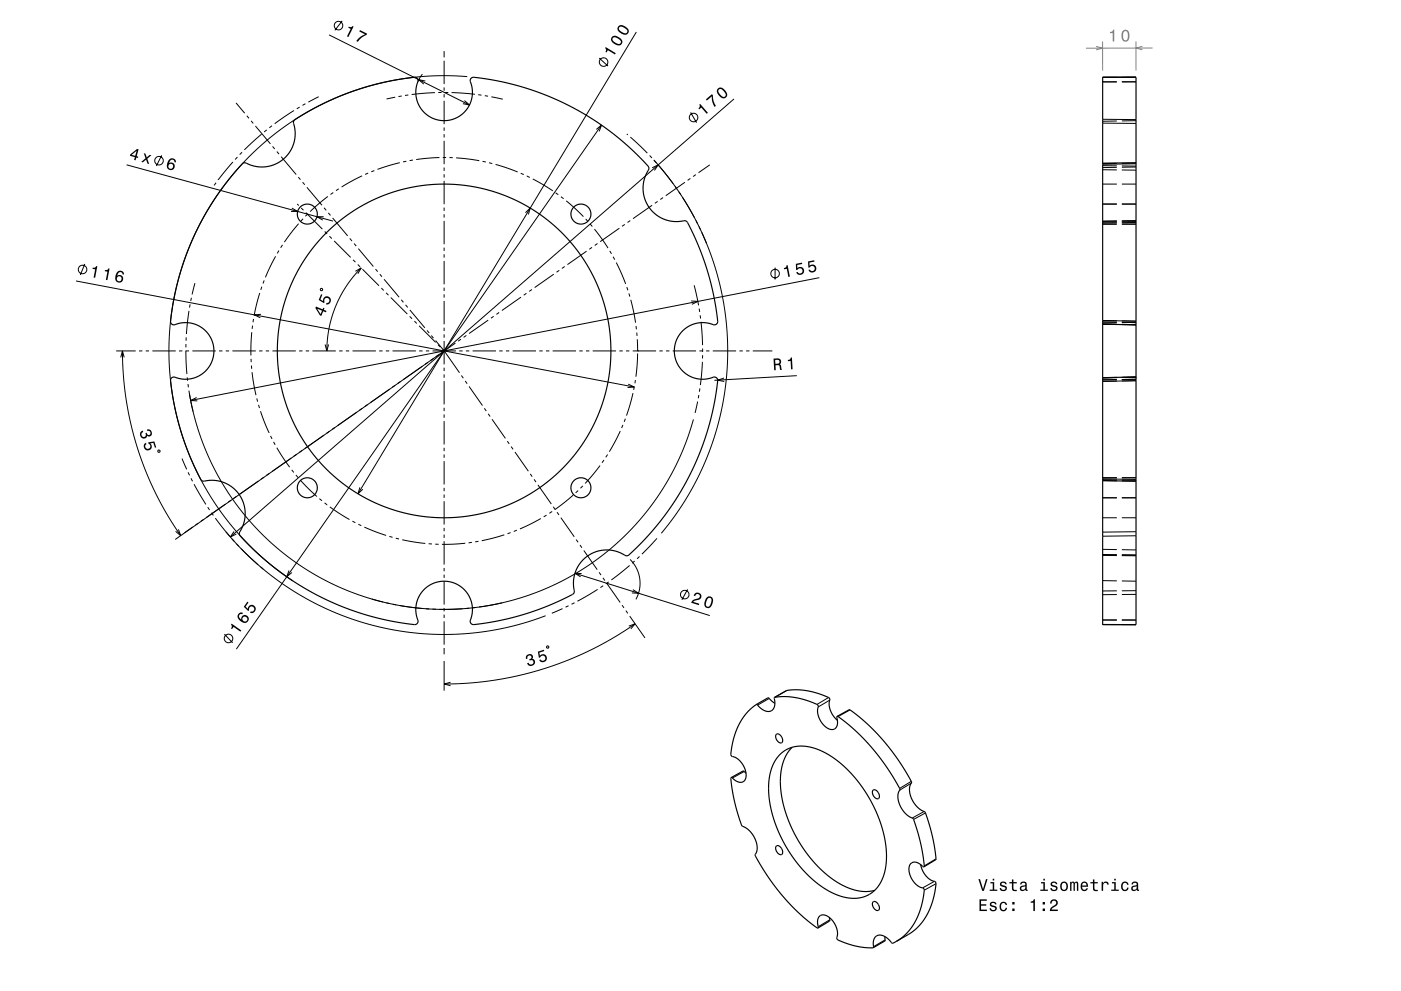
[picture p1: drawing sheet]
<svg xmlns="http://www.w3.org/2000/svg" width="420mm" height="297mm" viewBox="0 0 420 297" stroke-linecap="round" stroke-linejoin="round" font-family="sans-serif">
<g fill="none" stroke="#000" stroke-width=".3">
<path d="M98.7 10.5l42 21M102.6 6.3l-2.2 2.8M133.1 15.3v1.9M133.1 18.2v7M179.6 17.4l2.7 2.4M190.8 9.6l-83.5 138.4M70.8 30.8l2.6 3.1M74 34.7l.6 .8M75.3 36.2l.6 .8M76.6 37.8l4.5 5.3M80 38.9l-.8 .6M81.5 37.7l-.7 .6"/>
<path d="M88.1 33.1l-5.8 4M89.8 32.1l-.8 .5M91.6 31.1l-.9 .5M95.5 29l-3.1 1.6M118.5 29.1l-2.6 .6M120.4 28.8l-.9 .1M122.4 28.5l-1 .1M126.6 22.2l-1.3 2.3M127.5 24.3l-2-.4 1.5 1.3M130.4 27.8l-7 .5M132.4 27.7h-1M133.1 26.2v1"/>
<path d="M133.1 28.2v1M133.1 30.2v7M133.1 38.2v1M133.4 27.7h1M135.4 27.7l7 .6M139.2 30.1l1.5 1.4-1.9-.4M140.1 23l-6.8-.3-6.7 .2-6.7 .8-6.6 1.4-6.7 2-6.3 2.4-6.3 3.1-5.8 3.4-5.7 4.1-5 4.2-4.6 4.5-4.7 5.5-4.1 5.7-3.2 5.4-3 6-2.6 6.5-1.9 6.2-1.5 6.9-.9 6.7-.4 6.9 .3 6.8 .8 6.7 1.2 6.4 2 6.9 2.7 7 2.8 5.6 3.4 5.9 3.9 5.5 4.5 5.3 4.7 4.8 5.1 4.4 5.6 4.1M143.4 28.4l.9 .1M145.3 28.7l1 .1M147.3 29l3.4 .7M178.8 38.8l1.5-1.3-.7 1.9M180.3 37.5l-109.4 157"/>
<path d="M207 33.7l1.8 3.1M220 29.7l-150.9 131.2M330.6 35.7l10 .1M330.6 36.9l10 .1M334.8 24.5h-4.2M334.8 36.3h-4.2M340.6 23.2h-10M340.6 24.5h-4.3M340.6 36.2h-4.3M37.9 49.4l61.9 16.9M48.5 46.6l-1.6 3.2M63.8 56.2h.1"/>
<path d="M64.8 54.8l-.6 .8M69.8 48.5l-4.4 5.5M71.2 47.1l-.7 .7M72.6 45.6l-.7 .7M78.4 40.2l-5.1 4.7M81.7 43.9l.7 .8M83 45.4l.6 .8M84.3 46.9l4.5 5.4M89.4 53.1l.7 .7M90.7 54.6l.7 .8M92 56.1l4.5 5.4M98.3 58.9l-5.3 4.5"/>
<path d="M99.9 57.7l-.8 .6M101.6 56.6l-.9 .5M108.5 52.7l-6.1 3.3M110.4 51.9l-.9 .4M112.2 51.1l-.9 .4M119.9 48.8l-6.7 2M121.8 48.3l-1 .2M123.8 48l-1 .1M131.7 47.2l-6.9 .6M132.7 47.2h1M133.1 40.2v1M133.1 42.2v7"/>
<path d="M133.1 50.2v1M133.1 52.2v1M133.1 54.2v7M134.7 47.2l1 .1M136.7 47.3l7 .9M144.7 48.4l.9 .2M146.6 48.8l1 .2M148.6 49.3l6.6 2.2M156.1 51.9l.9 .4M157.9 52.7l.9 .5M159.7 53.6l6 3.6M166.6 57.8l.8 .6"/>
<path d="M168.2 59l.8 .6M187.9 40.2l.3 .2M189 41.1l5.1 4.8M194.8 46.6l.6 .7M195.5 50.3l1.8-.9-1.1 1.7M196 47.9l5 6.1 4.3 6.2 3.7 6.5 3.1 6.9 2.5 7.3 1.8 7.3 1.3 7.9 .4 7.4-.1 7.3-.9 7.7-1.5 7.3-2.1 7.2-3.1 7.7-3.4 6.6-4 6.4-4.7 6.1M196.1 48.1l.7 .7M197.4 49.6l4.4 5.4M198.8 59.2l-.8 .6M202.4 55.9l.6 .8M203.5 57.5l.6 .8M204.6 59.2l3.6 6"/>
<path d="M205.3 54.6l-5.7 4M207 53.5l-.9 .6M208.6 52.3l-.8 .6M212.8 49.4l-3.4 2.4M330.6 49.6l4.2 .1M330.6 50.9h4.2M330.6 48.9v.2M330.6 55.2h4.2M334.8 49h-4.2M334.8 50.2h-4.2M336.3 49.7l4.3 .1M336.3 50.9l4.3 .1"/>
<path d="M336.3 55.2h4.3M340.6 49.1l-10 .1M340.6 48.9h-4.3M340.6 50l-4.3 .1M25.4 79.1l-1.3 3.3M82.6 76.8l-3 6.3M83.6 75.1l-.5 .9M84.7 73.4l-.6 .8M87.5 62.4l1.7 1h-2M89.1 61.1l.5 .5M89.5 67l-4.3 5.6M90.3 62.3l.7 .7"/>
<path d="M90.9 65.5l-.7 .8M91.7 63.7l4.9 5M92.3 64.1l-.7 .7M97 65l-2-.1 1.8 1.1M97.1 62.3l.7 .7M97.3 69.4l.8 .7M98.4 63.8l.7 .8M98.8 70.8l.7 .7M99.7 65.3l4.5 5.4M100.2 72.2l4.9 4.9M104.9 71.5l.6 .7M105.8 77.9l.7 .7"/>
<path d="M106.2 73l.6 .8M107.3 79.3l.7 .7M107.4 74.5l4.5 5.4M133.1 62.2v1M133.1 64.2v1M133.1 66.2v7M133.1 74.2v1M133.1 76.2v1M133.1 78.2v7M157.5 63.7l1.5-1.3-.6 1.9M169.3 79.9l-.8 .5M169.7 60.2l5.2 4.7"/>
<path d="M175.6 65.6l.7 .8M175.8 75.3l-5.7 4M176.9 67.1l.7 .8M177.5 74.1l-.8 .6M178.2 68.7l4.1 5.7M179.1 73l-.8 .6M182.8 75.2l.5 .9M183.8 76.9l.5 .9M184.8 78.7l2.8 6.4M185.7 68.4l-5.8 4M187.3 67.3l-.8 .5M188.9 66.1l-.8 .6"/>
<path d="M195.5 61.5l-5.7 4M197.1 60.4l-.8 .5M208.6 66.1l.5 .9M209.5 67.9l.5 .9M210.4 69.7l1.4 3.2M330.6 67.2h4.2M330.6 61.2h4.2M334.8 66.2l-4.2 .1M334.8 66.8h-4.2M334.8 66.5l-4.2 .1M336.3 67.2h4.3M336.3 61.2h4.3"/>
<path d="M340.6 66.1l-4.3 .1M340.6 66.2h-4.3M340.6 66.7h-4.3M340.6 66.4l-4.3 .1M22.8 84.2l167.3 31.8M56.7 93.2l-.8 6.9M57 91.2l-.2 1M57.4 89.2l-.2 1M58.4 84.9l-.8 3.4M75.5 99.6l-.3 6.9M75.7 97.6l-.1 1M76 95.6l-.2 1"/>
<path d="M77.9 87.8l-1.7 6.8M78.2 94.2l-2 .2 1.8 .8M78.5 85.9l-.3 1M79.2 84l-.4 1M96.1 86.5h.5l.1 .5-.6 .1zM106.5 81.3l1.8-1-1 1.7M108.3 80.3l-2.5 2.8-1.9 2.6-1.8 3-1.4 3-1.3 3.5-.8 3.4-.5 3.2-.1 3.4M108.7 80.7l4.9 4.9M112.6 80.6l.6 .8M113.9 82.2l.6 .7M114.3 86.3l.7 .7M115.2 83.7l4.5 5.4"/>
<path d="M115.7 87.7l.7 .8M117.2 89.2l4.9 4.9M120.3 89.8l.6 .8M121.6 91.4l.6 .7M122.8 94.8l.7 .7M122.9 92.9l4.5 5.4M124.2 96.2l.7 .7M125.6 97.6l5 5M128 99l.7 .8M133.1 86.2v1M133.1 88.2v1M133.1 90.2v7"/>
<path d="M133.1 98.2v1M146.4 95.9l-5.8 4.1M148 94.8l-.8 .6M149.6 93.6l-.8 .6M156.2 89.1l-5.7 4M157.8 87.9l-.8 .6M159.5 86.8l-.9 .5M166 82.2l-5.7 4M167.7 81l-.9 .6M187.9 86l.3 1M188.5 87.9l.3 1M189.1 89.9l1.4 6.8"/>
<path d="M190.7 97.7l.1 1M190.9 99.7l.1 1M207.2 90.2l2 .1-1.8 .9M208.1 85.5l1.3 6M209.6 92.5l.2 1M209.9 94.5l.1 1M210.1 96.5l.5 6.9M232.4 80.2v3.6M245.6 83.2l-188.4 36.8M330.6 96.1l10 .2M330.6 96.5l4.2 .1M334.8 97.2l-4.2-.1 4.2 .2"/>
<path d="M336.3 97.2l4.3 .1M336.3 97.3l4.3 .1M336.3 96.6l4.3 .1M34.8 105.2h5.9M36.2 107.1l.5-1.9 .5 1.9M36.7 105.2l.3 7.5 .9 7.4 1.5 7.6 1.8 6.5 2.5 7.1 3 6.6 3.8 7 3.7 5.6M41.7 105.2h1M43.7 105.2h1M45.7 105.2h7M53.7 105.2h1M55.7 103.1v1M55.8 101.1v1"/>
<path d="M56.1 113.1l.1 1M56.4 115.1l.1 1M56.6 117.1l1.3 6.2M56.7 105.2l-1-.1 .3 7M56.8 118l1.3 6.2 1.8 6.2 2.5 6.3 3 6 3.3 5.3 3.9 5.5 4.3 4.9 4.7 4.5 4.8 4 5.5 3.8 5.7 3.3 5.9 2.7 6.5 2.4 6.1 1.6 6.4 1.2 6.4 .6 6 .1 6.5-.4 6.7-1 6.3-1.5 6.4-2.2 5.8-2.4 6.3-3.4 5.5-3.6 5.3-4.2 4.9-4.6 4.7-5.2 3.7-5 3.5-5.5 3-6 2.4-5.8 2-6.1M57.7 105.2h7M59 119.1l-1.8 .9 2 .2M65.7 105.2h1M67.7 105.2h1M69.7 105.2h7M75.3 107.5v1M75.4 109.5l.1 1"/>
<path d="M75.6 111.5l1.1 6.9M77 119.4l.2 1M77.7 105.2h1M79.7 105.2h1M81.7 105.2h7M89.7 105.2h1M91.7 105.2h1M93.7 105.2h7M97.5 103.2l.5 2 .5-2M101.7 105.2h1M103.7 105.2h1M105.7 105.2h7"/>
<path d="M113.7 105.2h1M115.7 105.2h1M116.8 116.6l-5.7 4.1M117.7 105.2h7M118.4 115.5l-.8 .6M120.1 114.4l-.9 .5M125.7 105.2h1M126.6 109.8l-5.7 4M127.7 105.2h1M128.3 108.6l-.9 .6M129.3 100.6l.6 .7M129.7 105.2h7"/>
<path d="M129.9 107.5l-.8 .5M130.6 102.1l2.6 3.1M131.3 103.3l.7 .7M131.5 106.3l-79 55.4M132.7 104.7l.5 .5M133.1 100.2v1M133.1 102.2v7M133.1 110.2v1M133.1 112.2v1M133.1 114.2v7M133.2 105.2l4.6 6.5M136.5 102.8l-5.8 4.1"/>
<path d="M137.7 105.2h1M138.2 101.7l-.8 .6M138.3 112.5l.6 .9M139.5 114.2l.6 .8M139.7 105.2h1M139.8 100.5l-.8 .6M140.6 115.8l4 5.7M141.7 105.2h7M149.7 105.2h1M151.7 105.2h1M153.7 105.2h7M161.7 105.2h1"/>
<path d="M163.7 105.2h1M165.7 105.2h7M173.7 105.2h1M175.7 105.2h1M177.7 105.2h7M185.7 105.2h1M187.7 105.2h1M188.3 115.1l1.8 .9-2 .1M189.7 105.2h7M189.8 117.8l-2 6.7M190.2 115.9l-.2 .9M190.5 113.9l-.2 1"/>
<path d="M191 101.7l.2 3.5M191.1 105.9l-.5 7M191.2 105.2h.1M197.7 105.2h1M199.7 105.2h1M201.7 105.2h7M209.5 118.4l-.2 1M209.7 105.2h1M209.8 116.4l-.1 1M210.6 108.4l-.6 7M210.6 106.4v1M210.6 104.4v1"/>
<path d="M211.7 105.2h1M213.7 105.2h7M217.1 113.3l-1.9 .6 1.9 .4M221.7 105.2h1M223.7 105.2h1M225.7 105.2h5.8M238.9 112.6l-24.7 1.4M334.8 113.2h-4.2M334.8 113.1l-4.2 .2M334.8 113.8h-4.2M336.3 114.2l4.3-.1-10 .2M340.6 113.1h-4.3"/>
<path d="M340.6 113.7h-4.3M340.6 113l-4.3 .1M47.4 134.9l.5 .1v.5l-.6-.1zM54.6 137.4l1.4 3.3M77.5 121.3l.3 1M78.1 123.2l2.6 6.5M81.1 130.6l.5 .9M82 132.4l.5 .9M83 134.2l3.8 5.8M88.9 136.1l-.8 .6M90.6 135l-.8 .6M98.8 129.3l-.9 .5"/>
<path d="M100.4 128.1l-.8 .6M107 123.5l-5.8 4M108.6 122.4l-.8 .6M110.2 121.2l-.8 .6M133.1 122.2v1M133.1 124.2v1M133.1 126.2v7M133.1 134.2v1M133.1 136.2v1M133.1 138.2v7M145.2 122.4l.6 .8M146.4 124l.5 .8"/>
<path d="M147.5 125.6l4 5.8M152.1 132.2l.6 .8M153.2 133.8l.6 .9M154.4 135.5l4 5.7M179.9 139.5l-4.5 5.4M181 137.9l-.5 .8M182.1 136.2l-.5 .9M185.9 129.2l-3.2 6.2M186.7 127.3l-.3 1M187.5 125.5l-.4 .9M209.1 120.3l-.7 3.5M53.5 158.6l.7 1.9-1.6-1.3"/>
<path d="M56.4 141.6l.4 .9M57.3 143.4l.4 .8M58.2 145.1l3.5 6.1M61.1 155.6l-.8 .6M62.3 152l.5 .8M63.4 153.7l.6 .8M64.6 155.3l4.3 5.5M67.8 159.4l4.1 4.7 4.5 4.3 5.2 4.3 5.5 3.9 5.8 3.4 6.1 3 6.1 2.4 6.6 2 6.4 1.4 6.2 .9 6.5 .4h6.5l6.9-.7 6.7-1.1 6.5-1.7 6.2-2.1M69.3 149.9l-.9 .6M70.2 159.3l-1.1 1.6 1.7-.8M70.9 148.8l-.8 .5M87.5 140.8l.6 .8"/>
<path d="M88.7 142.4l.7 .7M90 143.9l5 4.9M95.8 149.4l.7 .7M97.3 150.7l.8 .6M98.9 151.9l5.9 3.8M105.6 156.2l.9 .5M107.4 157.1l.9 .4M107.9 146.1l-.6 1.9 1.5-1.4M109.2 158l6.6 2.5M133.1 146.2v1M133.1 148.2v1M133.1 150.2v7"/>
<path d="M133.1 158.2v1M153.1 159.6l-1 .4M154.9 158.9l-.9 .4M159 142l.5 .9M160.1 143.7l.6 .8M161.3 145.3l4 5.7M162.1 155.4l-6.2 3.1M163.8 154.4l-.8 .5M165.5 153.3l-.8 .5M165.8 151.9l.6 .8M167 153.5l.6 .8M168.1 155.1l4.1 5.8"/>
<path d="M171.8 148.4l-5.5 4.3M173.3 147l-.7 .7M174.7 145.6l-.7 .7M330.6 144l4.2 .1M330.6 143.5l10 .2M330.6 149.2h4.2M330.6 143.2h4.2M330.6 155.2h4.2M330.6 143.8h4.2M336.3 144.1l4.3 .1M336.3 149.2h4.3M336.3 143.2h4.3"/>
<path d="M336.3 155.2h4.3M336.3 143.9h4.3M340.6 159.3l-10 .2M69.6 161.5l.6 .8M70.9 163l.7 .7M72.3 164.4l5.1 4.9M78.1 169.9l.8 .7M79.1 170.7l.1 .1M86.6 171l-.6 1.9 1.5-1.3M111.5 179.5l3.3 .9M116.7 160.8l1 .2M118.6 161.3l1 .2"/>
<path d="M120.6 161.8l6.9 1.1M128.5 163h1M130.5 163.1h1M133.1 160.2v1M133.1 162.2v7M133.1 170.2v1M133.1 172.2v1M133.1 174.2v7M139.5 162.8l-7 .3M141.5 162.6l-1 .1M143.4 162.2l-.9 .2M151.2 160.3l-6.8 1.7"/>
<path d="M172.4 171.8l40.4 12.7M172.7 161.7l.6 .8M173.9 163.3l.5 .9M174.4 171.9l-2-.1 1.7 1.1M175 165l4 5.7M179.2 176.6l-6.1 3.6M179.6 171.5l.6 .8M180.8 173.2l.5 .8M180.8 175.5l-.8 .6M181.9 174.8l4 5.7M182.5 174.4l-.9 .6M188.8 169.5l-5.5 4.3"/>
<path d="M188.9 167.7l1.9 2.6 1 3-.1 3.3-1.1 3M189.7 176.7l1.7 1.1-2-.1M190.3 168.1l-.8 .7M191.7 166.8l-.7 .7M196.9 161.3l-4.5 4.8M206.1 176.6l-1.7 3.2M330.6 166.2h4.2M330.6 166.3h4.2M330.6 166.5h4.2M330.6 164.6l4.2 .1M330.6 174l4.2 .1M334.8 177.1h-4.2"/>
<path d="M334.8 178.2h-4.2M336.3 166.3h4.3M336.3 166.4h4.3M336.3 164.7l4.3 .1M336.3 174.1l4.3 .1M336.3 166.5l4.3 .1M340.6 177l-4.3 .1M340.6 178.1l-4.3 .1M340.6 160.6l-10 .1M67.3 190.1l2.4 2.5M115.8 180.7l1 .2M117.8 181.1l1 .2"/>
<path d="M119.7 181.5l7 .9M127.7 182.4l1 .1M129.7 182.6h1M133.1 182.2v1M133.1 184.2v1M133.1 186.2v7M133.1 194.2v1.9M133.1 198.1v8.9M138.7 182.4l-7 .2M140.7 182.3l-1 .1M142.6 182.1l-.9 .1M150.5 180.7l-6.9 1.2"/>
<path d="M150.9 180.6h-.1M164 193.6l.5 .1-.1 .5-.5-.1zM168.6 182.4l-3.2 1.4M170.4 181.5l-.9 .5M172.2 180.6l-.9 .5M186.5 181.4l.6 .8M187.6 183l.6 .8M188.5 187.6l1.9-.6-1.3 1.5M188.8 184.6l4.6 6.6M190.4 187l-6.1 3.9-6.8 3.7-7 3.2-7.3 2.6-8.2 2.2-6.9 1.3-7.5 .8-7.5 .3M330.6 185.8h4.2M334.8 187.2h-4.2h10h-4.3"/>
<path d="M336.3 185.8h4.3M135.1 204.5l-2 .5 2 .5M230.6 209.3l-3.5 2M235.9 206.9l-3.6 2.1M248.4 209l-3.5 2.1M248.8 209.8l-3.5 2.1M254.8 212.8l-3.6 2M223.1 231.2l-3.5 2M273.2 234.2l-3.5 2.1M273.2 234.7l-3.5 2.1M277.1 243.2l-3.6 2M277.4 243.6l-3.5 2"/>
<path d="M280.6 257.4l-3.5 2.1M248.8 275.6l-3.5 2.1M280.1 264.1l-3.5 2M280.6 264.8l-3.5 2M265.4 281.7l-3.5 2"/>
<circle cx="101.5" cy="7.7" r="1.28"/>
<circle cx="181" cy="18.6" r="1.28"/>
<circle cx="207.9" cy="35.2" r="1.28"/>
<circle cx="47.7" cy="48.2" r="1.28"/>
<circle cx="24.8" cy="80.8" r="1.28"/>
<circle cx="232.4" cy="82" r="1.28"/>
<circle cx="205.3" cy="178.2" r="1.28"/>
<circle cx="68.5" cy="191.3" r="1.28"/>
</g>
<path d="M330.5 12.4l.1 8.8M340.5 12.4l.1 8.8" fill="none" stroke="#808080" stroke-width=".3"/>
<g fill="none" stroke="#000" stroke-width=".35">
<path d="M330.6 23.2h10v164h-10zM72.7 49a2.47 2.47 0 0 1 2.5 .5l2.7 .5 2.7-.2 2.6-.9 2.2-1.6 1.7-2.2 1.1-2.5 .3-2.7-.4-2.7a1.54 1.54 0 0 1 1.2-1.9l8.1-4.5 8.3-3.4 8.2-2.4 9.6-1.8a1.27 1.27 0 0 1 1.6 .4 1.27 1.27 0 0 1-.1 1.6 8.5 8.5 0 0 0 8.7 10.9 8.5 8.5 0 0 0 7.3-11.9 1.3 1.3 0 0 1 2-.9l7.4 1.2 7 1.8 6.6 2.4 6.6 3 5.9 3.3 6.2 4.2 6.1 5.1 5.1 5.1a1.36 1.36 0 0 1 .1 2.2l-1 2.6-.2 2.7 .5 2.7 1.4 2.7 1.9 2 2.3 1.3 2.9 .8 2.8-.2a1.39 1.39 0 0 1 1.9 1.2l3.1 6.9 2.5 7 1.8 7.1 1.2 7.1a1.27 1.27 0 0 1-.3 1.7 1.27 1.27 0 0 1-1.7-.2 8.5 8.5 0 0 0-10.9 8.7 8.5 8.5 0 0 0 11.9 7.3 1.3 1.3 0 0 1 1 2l-1.3 7.4-1.8 7-2.3 6.6-3 6.6-3.6 6.3-4.1 6-5 5.9-5.1 5.2a1.37 1.37 0 0 1-2.2 0l-2.6-.9-2.7-.3-3 .6-2.4 1.3-1.9 1.9-1.4 2.4-.8 2.9 .2 2.7a1.39 1.39 0 0 1-1.2 1.9l-6.6 3.1-7.1 2.5-6.8 1.7-7.6 1.3a1.26 1.26 0 0 1-1.6-.3 1.26 1.26 0 0 1 .1-1.7 8.5 8.5 0 0 0-8.7-10.9 8.5 8.5 0 0 0-7.3 11.9 1.3 1.3 0 0 1-2 1l-7.1-1.2-7.1-1.8-7-2.5-6.6-3-6.3-3.6-6.2-4.3-5.4-4.5-5.3-5.3a1.36 1.36 0 0 1 0-2.2l1-2.6 .2-2.7-.6-2.9-1.3-2.4-1.9-2-2.4-1.4-2.6-.7-3 .1a1.39 1.39 0 0 1-1.9-1.2l-3.1-6.6-2.5-7-1.8-7.3-1.2-7.2a1.26 1.26 0 0 1 .3-1.6 1.26 1.26 0 0 1 1.7 .1 8.5 8.5 0 0 0 10.9-8.7 8.5 8.5 0 0 0-11.9-7.2 1.22 1.22 0 0 1-1-1.9l1.1-6.6 1.5-6.3 1.9-5.8 2.5-6.2 3-5.8 3.5-5.7 3.9-5.3zM340.6 48.8l-10 .1M330.6 97.2l10 .2M340.6 113l-10 .2M330.6 144.1l10 .1M226.7 211.2l-2.7 2.3-2.3 3.2-1.5 3.9-1 4.8a1.13 1.13 0 0 0 1.2 1.6 5.8 5.8 0 0 1 2.9 6.8 2.27 2.27 0 0 1-3.6-.5l-.5-.3M232.2 209l3.1-.2 2.9 .2 3.1 .7 3.1 1.2a1.03 1.03 0 0 1 .7 1.7 5.9 5.9 0 0 0 4.3 6.1 2.14 2.14 0 0 0 1.6-3.1v-.9M232.2 209l3.6-2 2.7-.3 4.5 .5 4.9 1.6a1.03 1.03 0 0 1 .7 1.7 6.6 6.6 0 0 0 2.4 5.4M232.2 209l-.1 .3a2.85 2.85 0 0 1-1.4 3.9 5.3 5.3 0 0 1-3.9-2.1l-.1 .1M232.3 210.8l-2-1.7-3.6 2.1M251 214.7l1.4 .9 3.3 2.7 5.3 5.4 4.5 5.8 4 6.3a1.11 1.11 0 0 1-.1 1.7 7.6 7.6 0 0 0 4.4 8l2.3 7.6 .7 4.3 .2 2.4"/>
<path d="M251 214.7l3.7-2 4 3.1 4.2 4 3.5 4 3.6 5 3 4.9a1.1 1.1 0 0 1-.2 1.7 7.7 7.7 0 0 0 4.6 8.1l2.1 7.1 1.1 6.8-.1 .3-3.5 2.1M219.2 233v1.6l.6 3.7 1.8 6.8a3.7 3.7 0 0 0 1.3 2.7 7 7 0 0 1 3.8 7.8l-.1 .2a.95 .95 0 0 0 .2 1.4l3.7 5.9 4.7 6.1 5.1 5.2 2.9 2.4 2 1.3M223.6 231.7l-.8-.6-3.6 1.9M232.7 220.1a1.64 1.64 0 0 1 1.9 2 .81 .81 0 0 1-.8 .6 .81 .81 0 0 1-.7-.6l-.3-.5a1.44 1.44 0 0 1-.1-1.5zM233.9 226.1l2.3-1.7 2.9-.7 3.2 .1 3.4 1 3.7 2 3.5 2.8 3.4 3.5 2.8 3.8 2.4 4.1 2.1 4.7 1.5 5 .6 4.6-.1 4-.8 3.5-1.5 2.8-2.2 2.2-2.5 1.1-2.8 .3-3-.4-3.3-1.2-3.4-2-3.3-2.7-3-3.3-3-4-2.4-4.1-1.7-4-1.5-4.6-.6-4-.2-3.6 .5-3.7 1.2-3.2zM237.5 224l-1.7 2.1-1.2 2.8-.6 3.2v3.7l.6 4.2 1.1 4.1 1.6 4.1 1.9 3.5 2.3 3.5 2.9 3.6 3 3 3.1 2.3 3.2 1.8 2.8 .9 3 .4 2.7-.4M261.7 236.8a1.64 1.64 0 0 1 1.9 2 .81 .81 0 0 1-.8 .6 .81 .81 0 0 1-.7-.6l-.3-.4a1.42 1.42 0 0 1-.1-1.6zM232.7 253.6a1.64 1.64 0 0 1 1.9 1.9 .81 .81 0 0 1-.8 .7 .81 .81 0 0 1-.7-.7l-.6-1.1zM276 259.1a6.6 6.6 0 0 0 4.5 5.3l-.1 2.4-.9 3.5-1 2.6-1.4 2.5-1.5 2-1.8 1.7-5.1 3M277 259.8h-.1a3.6 3.6 0 0 0-3.4-1.3 3.3 3.3 0 0 0-.4 4.4 5.4 5.4 0 0 0 3.7 3.3l.3 .6-.6 3.6-.8 2.7-1 2.5-2.5 3.7-1.5 1.4-2 1.4M245.2 278.1l.1-.1a2.89 2.89 0 0 1 1-3.8 4.9 4.9 0 0 1 4.6 4.2l.2 1.9a1.18 1.18 0 0 0-.1 1.2 1.18 1.18 0 0 0 1.1 .6l5 1.6 4.7 .3M248.6 274.9l.1 1.1-3.5 2.1"/>
<path d="M261.7 270.3a1.64 1.64 0 0 1 1.9 2 .81 .81 0 0 1-.8 .6 .81 .81 0 0 1-.7-.6l-.3-.4a1.42 1.42 0 0 1-.1-1.6zM265.3 280.7v1.3l-3.5 2M268.7 282.1a1.1 1.1 0 0 1-1.9-.2 3.2 3.2 0 0 0-4.2-1.2 4.1 4.1 0 0 0-.8 3.3"/>
<circle cx="92.1" cy="64.2" r="3"/>
<circle cx="174.2" cy="64.2" r="3"/>
<circle cx="133.1" cy="105.2" r="50"/>
<circle cx="92.1" cy="146.2" r="3"/>
<circle cx="174.2" cy="146.2" r="3"/>
</g>
<g fill="#000">
<path d="M104.6 8l-.2 .3 .7 .4-1.1 2.2 .4 .2 1.6-3.1-.3-.2a.77 .77 0 0 1-1.1 .2zM107.9 9l-.2 .4 1.7 .9a5.1 5.1 0 0 0-2.6 2l.5 .2a5.2 5.2 0 0 1 2.6-2l.2-.4z" fill-rule="evenodd"/>
<path d="M181.6 14.1l-.2 .3a.77 .77 0 0 1 .1 1.2l.3 .1 .4-.7 2.2 1.3 .2-.4zM183.7 10.9a1.14 1.14 0 0 0-.1 1.8 1.9 1.9 0 0 0 2.8 .4 2.03 2.03 0 0 0-2.2-2.4zM183.7 11.5l.2-.3a2.37 2.37 0 0 1 2.3 1.4l-.4 .5a2.37 2.37 0 0 1-2.2-1.3zM185.6 7.7a1.14 1.14 0 0 0-.1 1.8 1.9 1.9 0 0 0 2.9 .4 2.03 2.03 0 0 0-2.3-2.4zM185.6 8.3l.3-.3a2.37 2.37 0 0 1 2.2 1.4l-.3 .5a2.37 2.37 0 0 1-2.3-1.3z" fill-rule="evenodd"/>
<path d="M209.6 31.4a.77 .77 0 0 1-.2 1.1l.2 .3 .6-.6 1.7 1.9 .3-.3-2.3-2.7zM211.6 29.8l.3 .3 1.5-1.2a5.2 5.2 0 0 0 .8 3.2l.4-.4a5.3 5.3 0 0 1-.9-3.2l-.3-.3zM215.3 26.5a2.01 2.01 0 0 0 1.9 3 1.14 1.14 0 0 0 .6-1.8l-.4-.6a1.52 1.52 0 0 0-2.1-.6zM215.5 26.8l.4-.1a2.37 2.37 0 0 1 1.7 1.9l-.5 .5a2.38 2.38 0 0 1-1.8-2z" fill-rule="evenodd"/>
<path d="M39.1 46.3l-.1 .4 1.4 .4-.2 .8 .4 .2 .3-.9 .5 .1 .1-.3-.5-.2 .5-2-.4-.2zM39.5 46.4l1.5-1.2-.5 1.5zM43.1 45.9l.5 1.5-1.3 1.1 .5 .2 1-.9 .4 1.2 .5 .2-.5-1.6 1.2-1.1-.5-.1-.9 .8-.4-1.1z" fill-rule="evenodd"/>
<path d="M50.8 47.7l-.6 .9a1.42 1.42 0 0 0-.1 1.8 1.42 1.42 0 0 0 1.7 .5 1.15 1.15 0 0 0 .5-1.6 1.15 1.15 0 0 0-1.6-.4 1.03 1.03 0 0 1 1.1-1l.4 .2 .1 .5 .4 .1a1.14 1.14 0 0 0-.6-1.1 1.14 1.14 0 0 0-1.3 .1zM50.4 49.8a.75 .75 0 0 1 1.5 0 .75 .75 0 0 1-1.5 0z" fill-rule="evenodd"/>
<path d="M27.8 80.2l-.1 .4 .8 .1-.4 2.5 .4 .1 .7-3.5-.4-.1a.77 .77 0 0 1-1 .5zM31.5 80.9l-.1 .4 .8 .1-.5 2.5 .5 .1 .6-3.5-.3-.1a.77 .77 0 0 1-1 .5zM35.2 81.5l-.5 .9a1.42 1.42 0 0 0 0 1.8 1.42 1.42 0 0 0 1.7 .3 1.15 1.15 0 0 0 .4-1.6 1.15 1.15 0 0 0-1.7-.3 1.02 1.02 0 0 1 1.1-1.1l.4 .3 .1 .4 .5 .1a1.14 1.14 0 0 0-.7-1.1 1.14 1.14 0 0 0-1.3 .3zM35 83.6a.75 .75 0 0 1 1.4 0 .75 .75 0 0 1-1.4 0z" fill-rule="evenodd"/>
<path d="M94.7 91.9l-.2 .4 1.4 2.2 .4 .2 .6-1.4 .8 .3 .2-.4-.8-.3 .2-.5-.4-.2-.2 .5zM95.1 92.5l1.4 .6-.4 1zM96.3 88.2l-.8 1.7 1.6 1 .2-.4a.8 .8 0 0 1 .3-1.2 .8 .8 0 0 1 1.1 .5 .8 .8 0 0 1-.8 1l-.2 .4a1.21 1.21 0 0 0 1.6-1 1.21 1.21 0 0 0-1.2-1.4 1.21 1.21 0 0 0-1.2 1.4l-.8-.4 .5-1.5z" fill-rule="evenodd"/>
<path d="M235.8 79.5a.77 .77 0 0 1-.8 .9l.1 .3 .8-.1 .4 2.4 .5-.1-.7-3.4zM238.6 79.1l.1 1.8h.4a.8 .8 0 0 1 1.1-.5 .8 .8 0 0 1 .2 1.2 .8 .8 0 0 1-1.2-.1l-.5 .1a1.21 1.21 0 0 0 1.7 .8 1.21 1.21 0 0 0 .5-1.8 1.21 1.21 0 0 0-1.9-.2v-1l1.5-.3-.1-.4zM242.2 78.4l.1 1.8h.4a.8 .8 0 0 1 1.2-.5 .8 .8 0 0 1 .2 1.2 .8 .8 0 0 1-1.3-.1l-.4 .1a1.21 1.21 0 0 0 1.6 .7 1.21 1.21 0 0 0 .5-1.7 1.21 1.21 0 0 0-1.8-.2v-1l1.5-.3-.1-.4z" fill-rule="evenodd"/>
<path d="M231.9 107.5l.2 3.5 .5-.1-.1-1.4 .5-.1 .7 .3 .2 1.2 .5-.1-.3-1.4-.3-.2a.97 .97 0 0 0 .3-1.2 .97 .97 0 0 0-1-.6zM232.4 107.9l.6-.1a.6 .6 0 0 1 .7 .6 .6 .6 0 0 1-.7 .6h-.5z" fill-rule="evenodd"/>
<path d="M236.2 107.9a.77 .77 0 0 0 .9-.7l.3-.1 .2 3.6h-.4l-.2-2.5h-.8z" fill-rule="evenodd"/>
<path d="M42.3 129.3a1.16 1.16 0 0 0 0 1.9 1.16 1.16 0 0 0 1.8-.6 1.01 1.01 0 0 0 1.5-.4 1.01 1.01 0 0 0-.7-1.4l-.9-.1 .2 .5a.62 .62 0 0 1 .8 .1 .62 .62 0 0 1 0 .8 .62 .62 0 0 1-.9 0l-.1-.4-.4 .1a.72 .72 0 0 1-.1 1 .72 .72 0 0 1-1.1-.1 .72 .72 0 0 1 .2-1.1l.3-.1-.1-.5zM43.4 132.9a1.21 1.21 0 0 0 0 1.8 1.21 1.21 0 0 0 1.7-.1 1.21 1.21 0 0 0-.1-1.7l1-.2 .4 1.5 .4-.1-.5-1.8-1.9 .3 .1 .4a.8 .8 0 0 1 .6 1.1 .8 .8 0 0 1-1.2 .3 .8 .8 0 0 1 0-1.3l-.1-.4z" fill-rule="evenodd"/>
<path d="M69.4 186.9l-.2 .3a.77 .77 0 0 1 .1 1.1l.3 .3 .4-.7 2.1 1.4 .2-.4zM71.7 183.7a1.47 1.47 0 0 0 .6 2.6 1.26 1.26 0 0 0 1.9 .1 1.26 1.26 0 0 0-.1-1.9 1.11 1.11 0 0 0-1.3 0 1.11 1.11 0 0 0-.5 1.2 1.02 1.02 0 0 1-.5-1.4l.3-.3 .5 .1 .2-.4-.7-.1zM72.7 185.6a.75 .75 0 0 1 1.4 0 .75 .75 0 0 1-1.4 0zM74.2 180.3l-1.1 1.6 1.3 1.2 .3-.3a.8 .8 0 0 1 .5-1.1 .8 .8 0 0 1 1 .7 .8 .8 0 0 1-1 .8l-.3 .4a1.21 1.21 0 0 0 1.7-.6 1.21 1.21 0 0 0-.8-1.6 1.21 1.21 0 0 0-1.5 1.1l-.7-.7 .9-1.2z" fill-rule="evenodd"/>
<path d="M158 196.3l-.4 .7 .1 .5 .4-.1a.62 .62 0 0 1 .1-.8 .62 .62 0 0 1 .9 0 .62 .62 0 0 1 0 .8l-.4 .2 .1 .4a.72 .72 0 0 1 1 .1 .72 .72 0 0 1-.2 1 .72 .72 0 0 1-1-.2l-.1-.3-.5 .2a1.18 1.18 0 0 0 1.8 .6 1.18 1.18 0 0 0 0-1.9l-.2-.1a.97 .97 0 0 0-.2-1.3 .97 .97 0 0 0-1.4 .2zM161.3 195.3l.2 1.8 .4-.1a.8 .8 0 0 1 1.1-.6 .8 .8 0 0 1 .3 1.2 .8 .8 0 0 1-1.2 .1l-.5 .1a1.21 1.21 0 0 0 1.8 .6 1.21 1.21 0 0 0 .3-1.9 1.21 1.21 0 0 0-1.9 0l-.1-.9 1.5-.5-.2-.4z" fill-rule="evenodd"/>
<path d="M208.2 178l-.2 .5 .4 .2a.7 .7 0 0 1 .7-.7 .7 .7 0 0 1 .7 .7 .7 .7 0 0 1-.7 .7l-.4 .1a1.63 1.63 0 0 0-1.5 1.1l2.3 .8 .1-.5-1.8-.5 1.1-.5a1.18 1.18 0 0 0 1.3-1.6 1.18 1.18 0 0 0-2-.3zM212 178.9a2.02 2.02 0 0 0-.1 3.3 2.03 2.03 0 0 0 1.8-2.7 1.11 1.11 0 0 0-1.7-.6zM212.2 179.3a.63 .63 0 0 1 .7-.1 .63 .63 0 0 1 .4 .5v.4a1.61 1.61 0 0 1-1.3 1.7l-.3-.2a2.3 2.3 0 0 1 .5-2.3z" fill-rule="evenodd"/>
<path d="M293.6 269.5v3.5h2.3v-.4h-1.8v-1.2h1.6v-.4h-1.6v-1h1.7v-.5zM297 270.5l-.2 .2a.96 .96 0 0 0 1.2 1.2l.3 .1a.6 .6 0 0 1-.5 .8 .6 .6 0 0 1-.7-.6h-.4a1.03 1.03 0 0 0 1.2 1 1.03 1.03 0 0 0 .7-1.5l-1.3-.5a.54 .54 0 0 1 .4-.6 .54 .54 0 0 1 .6 .4h.5a1.09 1.09 0 0 0-1.8-.5zM300 270.6a1.45 1.45 0 0 0-.3 1.7 1.45 1.45 0 0 0 1.5 .8l.6-.6 .1-.4h-.4l-.4 .6a1.01 1.01 0 0 1-1-1 1.01 1.01 0 0 1 1-1l.4 .5h.4a1.09 1.09 0 0 0-.8-.9 1.09 1.09 0 0 0-1.1 .3zM303.5 272.3v.7h.7v-.7zM303.5 270.3v.8h.7v-.8zM309 270.2v.3h.8v2.5h.5v-3.5h-.4a.77 .77 0 0 1-.9 .7zM312.6 272.3v.7h.7v-.7zM312.6 270.3v.8h.7v-.8zM315.1 269.8l-.3 1h.5a.71 .71 0 0 1 .5-.9 .71 .71 0 0 1 .8 .5 .71 .71 0 0 1-.5 .9l-.3 .2a1.64 1.64 0 0 0-1.1 1.5h2.4v-.4h-1.9l.9-.8a1.17 1.17 0 0 0 .9-1.7 1.17 1.17 0 0 0-1.9-.3z" fill-rule="evenodd"/>
<path d="M293.3 263.5l1.1 3.5h.6l1.1-3.5h-.5l-.9 3-.9-3zM296.9 264.4v.3h.7v1.9h-.9v.4h2.3v-.4h-.9v-2.2zM297.6 263.4v.5h.5v-.5zM300 264.4l-.2 .3a.96 .96 0 0 0 1.2 1.2l.3 .1a.6 .6 0 0 1-.5 .8 .6 .6 0 0 1-.7-.7h-.4a1.03 1.03 0 0 0 1.3 1 1.03 1.03 0 0 0 .7-1.4l-1.4-.5a.54 .54 0 0 1 .4-.7 .54 .54 0 0 1 .7 .5h.4a1.08 1.08 0 0 0-1.8-.6zM303.4 263.6v.8h-.8v.3h.8v1.8a1.05 1.05 0 0 0 1.4 .6v-.4a.68 .68 0 0 1-1-.4v-1.6h1v-.3h-1v-.8zM306.1 264.4l-.3 .7h.4a.55 .55 0 0 1 .7-.6 .55 .55 0 0 1 .4 .8l-.2 .1a.91 .91 0 0 0-1.3 .5 .91 .91 0 0 0 .7 1.2l.9-.5 .1 .3 .6 .1v-.3l-.3-.1v-1.6a1.02 1.02 0 0 0-.7-.8 1.02 1.02 0 0 0-1 .2zM306.3 265.9l1.1-.3a.77 .77 0 0 1-.2 .9 .77 .77 0 0 1-.9 .1zM312.1 264.4v.3h.7v1.9h-.9v.4h2.2v-.4h-.9v-2.2zM312.8 263.4v.5h.4v-.5zM315.2 264.4l-.2 .3a.96 .96 0 0 0 1.2 1.2l.3 .1a.6 .6 0 0 1-.5 .8 .6 .6 0 0 1-.7-.7h-.4a1.03 1.03 0 0 0 1.3 1 1.03 1.03 0 0 0 .6-1.4l-1.3-.5a.54 .54 0 0 1 .4-.7 .54 .54 0 0 1 .6 .5h.5a1.09 1.09 0 0 0-1.8-.6zM318.1 264.6a1.45 1.45 0 0 0-.2 1.7 1.45 1.45 0 0 0 1.6 .7 1.45 1.45 0 0 0 .7-1.8 1.45 1.45 0 0 0-1.7-.9zM318.5 264.8a.67 .67 0 0 1 .7-.2 .67 .67 0 0 1 .5 .6 .93 .93 0 0 1 0 1 .93 .93 0 0 1-1 .4 1.36 1.36 0 0 1-.2-1.8zM320.8 264.3v2.7h.4v-2.1l.2-.3h.3l.1 .3v2.1h.4v-2.1l.4-.4 .2 .6v1.9h.5v-1.9a.69 .69 0 0 0-.6-.9l-.5 .4-.5-.4-.5 .4v-.3zM324.3 264.6a1.45 1.45 0 0 0-.3 1.6 1.45 1.45 0 0 0 1.4 .8l.7-.8h-.4l-.6 .5a.76 .76 0 0 1-.7-.9h1.8a1.16 1.16 0 0 0-.5-1.4 1.16 1.16 0 0 0-1.4 .2zM324.6 264.8l.2-.2a.67 .67 0 0 1 .7 .1 .67 .67 0 0 1 .2 .7h-1.3zM327.6 263.6v.8h-.7v.3h.7l.1 1.8a1.05 1.05 0 0 0 1.4 .6v-.4a.68 .68 0 0 1-1-.4v-1.6h1v-.3h-1v-.8zM330.3 264.3v2.7h.4v-1.6a.66 .66 0 0 1 .4-.7 .66 .66 0 0 1 .8 .2v.2h.5a.89 .89 0 0 0-.7-.9 .89 .89 0 0 0-1 .5v-.4zM333.3 264.4v.3h.7v1.9h-.9v.4h2.3v-.4h-.9v-2.2zM334 263.4v.5h.5v-.5zM336.4 264.6a1.45 1.45 0 0 0-.3 1.6 1.45 1.45 0 0 0 1.6 .8l.5-.5 .1-.5h-.4l-.4 .6a1.01 1.01 0 0 1-1-1 1.01 1.01 0 0 1 1-1l.4 .6h.4a1.09 1.09 0 0 0-.7-1 1.09 1.09 0 0 0-1.2 .4zM339.5 264.4l-.3 .7h.4a.55 .55 0 0 1 .7-.6 .55 .55 0 0 1 .4 .8l-.2 .1a.91 .91 0 0 0-1.3 .5 .91 .91 0 0 0 .7 1.2l.9-.5 .1 .3 .6 .1v-.3l-.3-.1v-1.6a1.02 1.02 0 0 0-1.7-.6zM339.7 265.9l1.1-.3a.77 .77 0 0 1-.2 .9 .77 .77 0 0 1-.9 .1z" fill-rule="evenodd"/>
</g>
<path d="M332.8 9.6v.3h.8v2.5h.4v-3.5h-.3a.77 .77 0 0 1-.9 .7zM336.5 9.4a2.02 2.02 0 0 0 .9 3.1 2.03 2.03 0 0 0 .9-3.2 1.11 1.11 0 0 0-1.8 .1zM337.1 9.4h.6a2.37 2.37 0 0 1 0 2.6h-.6a2.38 2.38 0 0 1 0-2.6z" fill-rule="evenodd" fill="#808080"/>
<path d="M328.6 13.9l1.9 .5-1.9 .6M342.5 13.9l-2 .5 2 .5M345.5 14.4h-20" fill="none" stroke="#808080" stroke-width=".3"/>
</svg>
